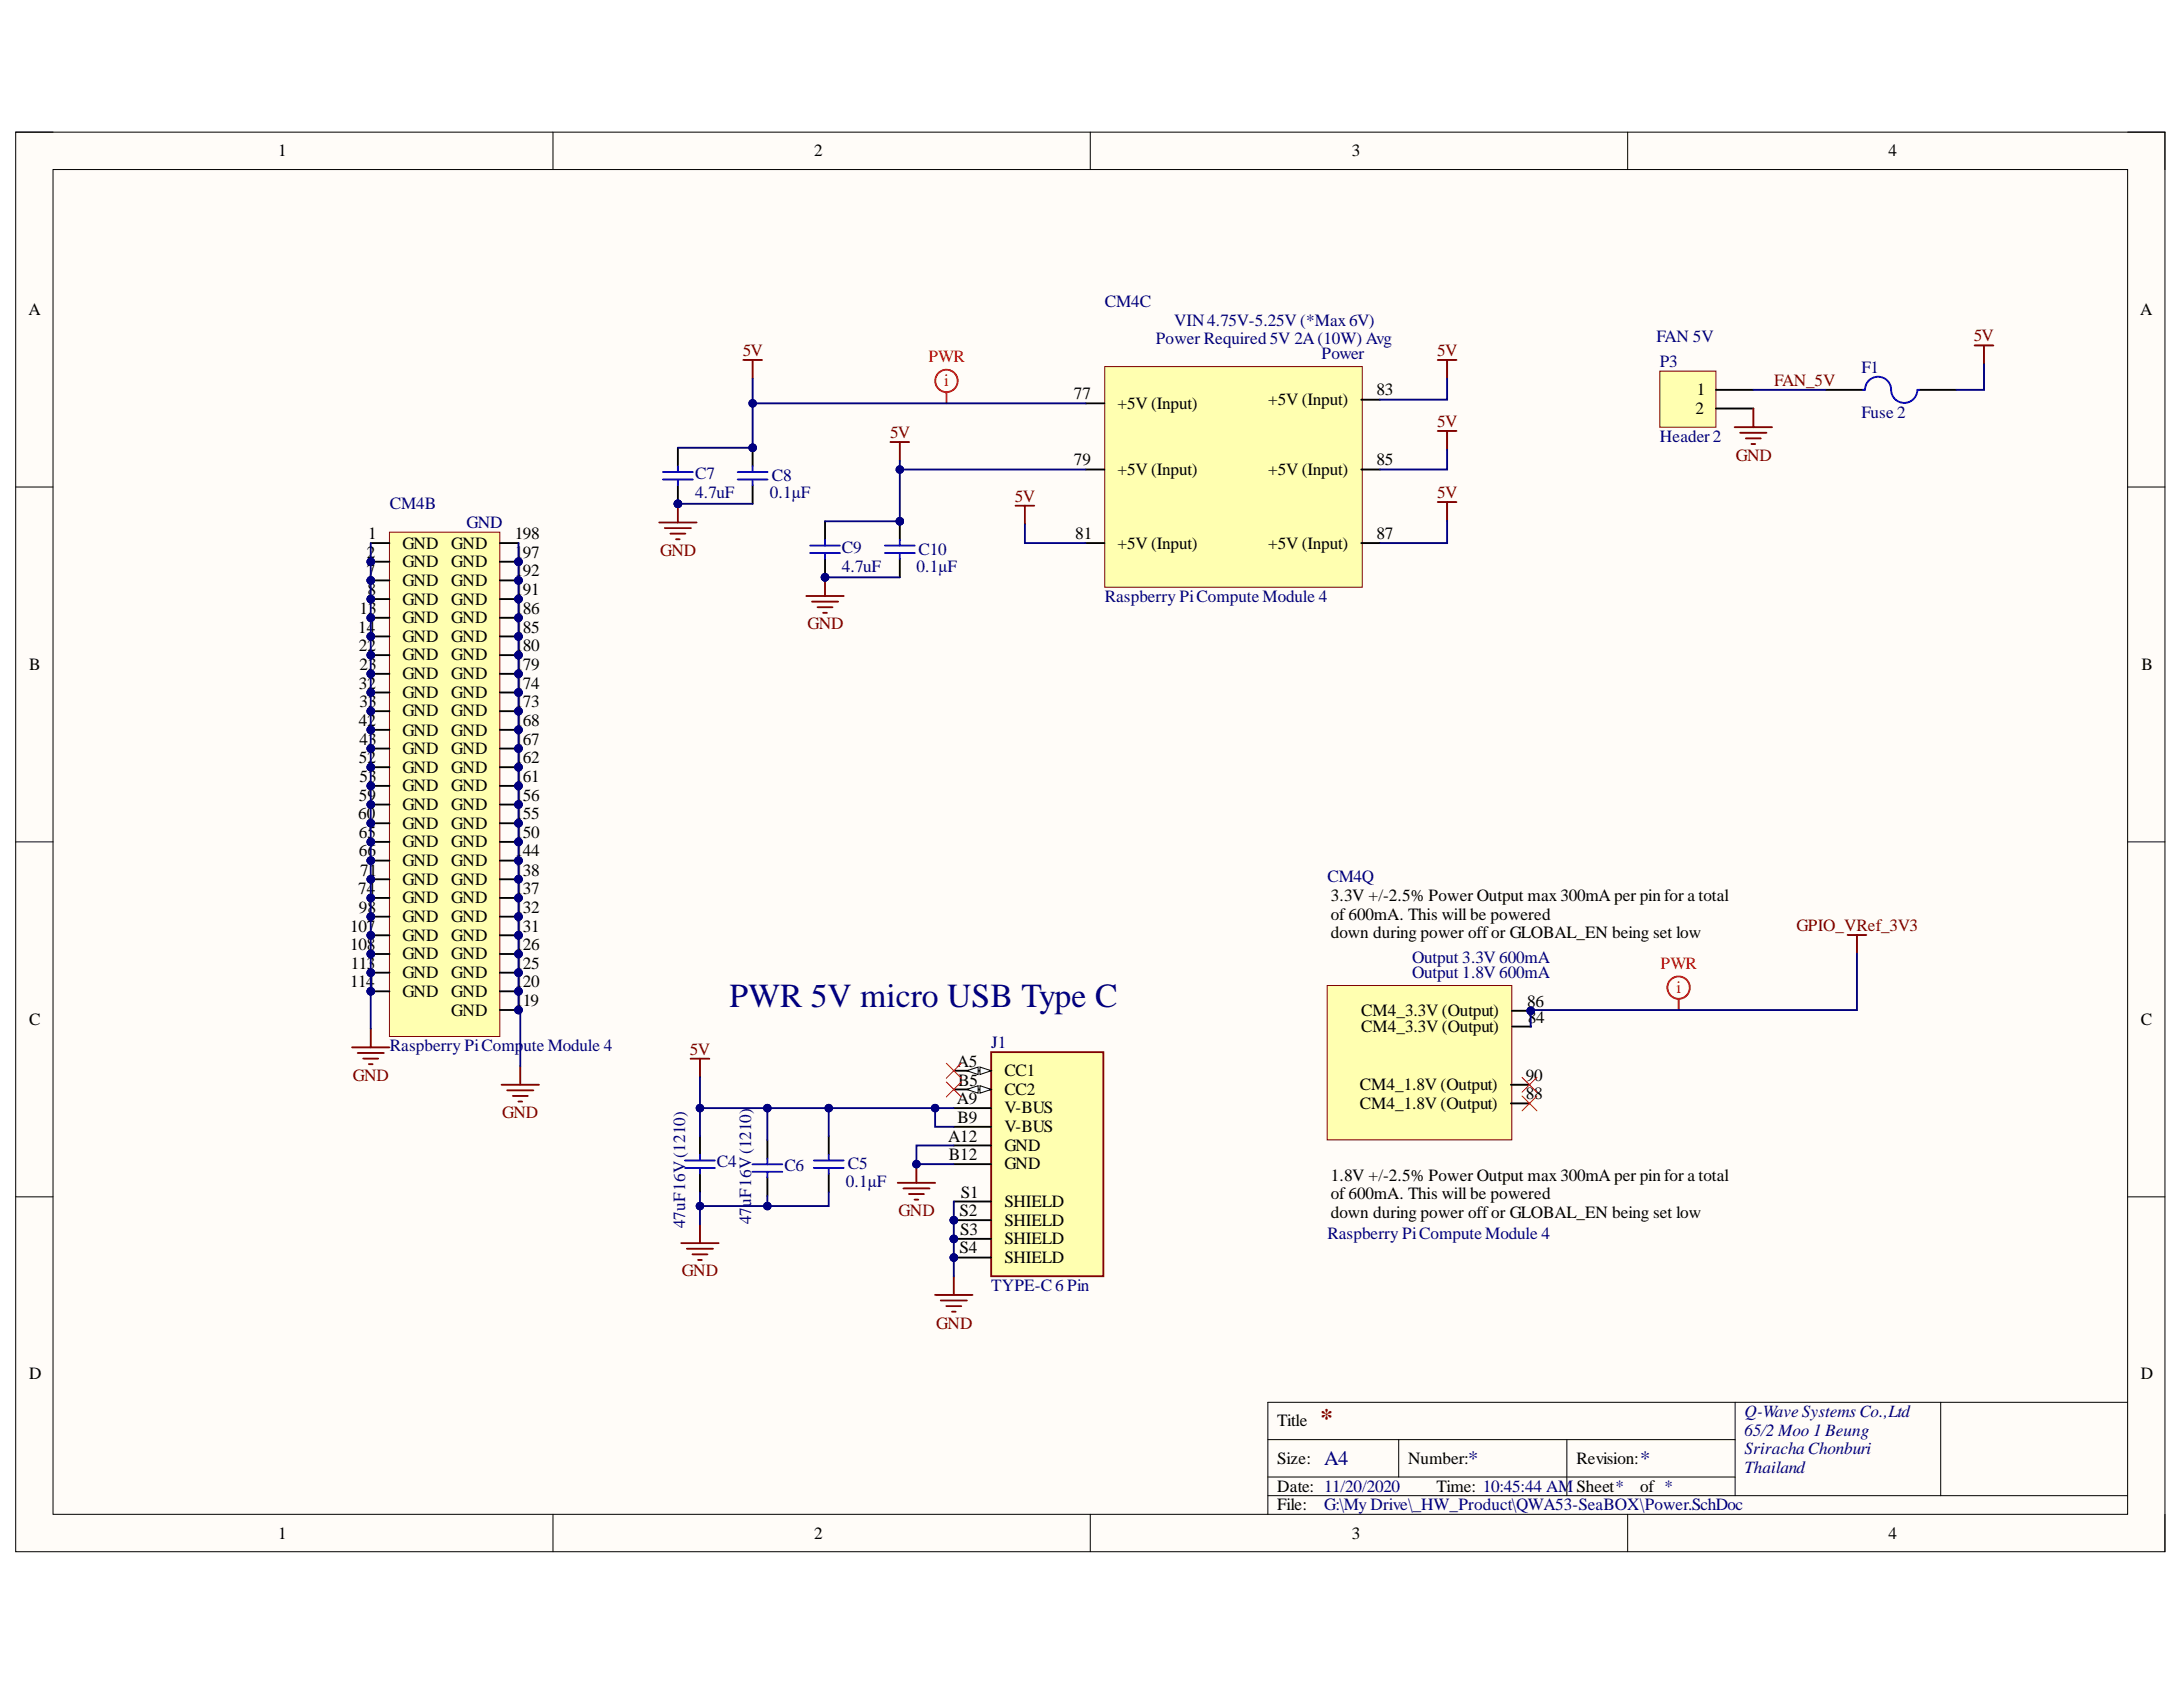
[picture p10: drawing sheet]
<svg xmlns="http://www.w3.org/2000/svg" width="279mm" height="216mm" viewBox="0 0 279 216" stroke-linecap="round" stroke-linejoin="round" font-family="sans-serif">
<defs><g id="words">
<text font-size="4.3" fill="#000080" x="93.4" y="128.9">PWR 5V micro USB Type C</text>
<text font-size="3.2" fill="#800000" x="169" y="182.5">*</text>
<g font-size="2.6" fill="#000080">
<text x="169.5" y="187.4">A4</text>
<text x="187.9" y="187.4">*</text>
<text x="209.9" y="187.4">*</text>
</g>
<g font-size="2.2">
<text x="35.6" y="20">1</text>
<text x="104.2" y="20">2</text>
<text x="173" y="20">3</text>
<text x="241.7" y="20">4</text>
<text x="3.6" y="40.3">A</text>
<text x="273.9" y="40.3">A</text>
<text x="137.4" y="51.1">77</text>
<text x="143" y="52.3">+5V (Input)</text>
<text x="162.3" y="51.9">+5V (Input)</text>
<text x="176.2" y="50.6">83</text>
<text x="217" y="53">2</text>
<text x="217.2" y="50.6">1</text>
<text x="137.4" y="59.6">79</text>
<text x="176.2" y="59.6">85</text>
<text x="143" y="60.8">+5V (Input)</text>
<text x="162.3" y="60.8">+5V (Input)</text>
<text x="46.9" y="71.4">2</text>
<text x="47.1" y="69">1</text>
<text x="51.5" y="70.2">GND</text>
<text x="57.8" y="70.2">GND</text>
<text x="65.9" y="71.4">197</text>
<text x="65.9" y="69">198</text>
<text x="137.6" y="69">81</text>
<text x="143" y="70.2">+5V (Input)</text>
<text x="162.3" y="70.2">+5V (Input)</text>
<text x="176.2" y="69">87</text>
<text x="46.9" y="73.8">7</text>
<text x="47" y="76.1">8</text>
<text x="51.5" y="72.6">GND</text>
<text x="51.5" y="75">GND</text>
<text x="51.5" y="77.4">GND</text>
<text x="57.8" y="77.4">GND</text>
<text x="57.8" y="75">GND</text>
<text x="57.8" y="72.6">GND</text>
<text x="65.9" y="76.1">191</text>
<text x="65.9" y="73.8">192</text>
<text x="45.8" y="81">14</text>
<text x="45.9" y="83.3">22</text>
<text x="46" y="78.6">13</text>
<text x="51.5" y="79.8">GND</text>
<text x="51.5" y="82.1">GND</text>
<text x="57.8" y="82.1">GND</text>
<text x="57.8" y="79.8">GND</text>
<text x="65.9" y="83.3">180</text>
<text x="65.9" y="81">185</text>
<text x="65.9" y="78.6">186</text>
<text x="3.7" y="85.8">B</text>
<text x="45.9" y="88.1">32</text>
<text x="46" y="85.8">23</text>
<text x="51.5" y="84.5">GND</text>
<text x="51.5" y="87">GND</text>
<text x="51.5" y="89.3">GND</text>
<text x="57.8" y="89.3">GND</text>
<text x="57.8" y="87">GND</text>
<text x="57.8" y="84.5">GND</text>
<text x="65.9" y="88.1">174</text>
<text x="65.9" y="85.8">179</text>
<text x="274.1" y="85.8">B</text>
<text x="45.9" y="92.9">42</text>
<text x="46" y="90.5">33</text>
<text x="46" y="95.3">43</text>
<text x="51.5" y="91.7">GND</text>
<text x="51.5" y="94.1">GND</text>
<text x="57.8" y="94.1">GND</text>
<text x="57.8" y="91.7">GND</text>
<text x="65.9" y="95.3">167</text>
<text x="65.9" y="92.9">168</text>
<text x="65.9" y="90.5">173</text>
<text x="45.9" y="97.7">52</text>
<text x="46" y="100.1">53</text>
<text x="51.5" y="96.5">GND</text>
<text x="51.5" y="98.9">GND</text>
<text x="51.5" y="101.2">GND</text>
<text x="57.8" y="101.2">GND</text>
<text x="57.8" y="98.9">GND</text>
<text x="57.8" y="96.5">GND</text>
<text x="65.9" y="100.1">161</text>
<text x="65.9" y="97.7">162</text>
<text x="45.8" y="104.9">60</text>
<text x="45.9" y="102.5">59</text>
<text x="45.9" y="107.2">65</text>
<text x="51.5" y="103.7">GND</text>
<text x="51.5" y="106.1">GND</text>
<text x="57.8" y="106.1">GND</text>
<text x="57.8" y="103.7">GND</text>
<text x="65.9" y="107.2">150</text>
<text x="65.9" y="104.9">155</text>
<text x="65.9" y="102.5">156</text>
<text x="45.9" y="109.6">66</text>
<text x="46.1" y="112.1">71</text>
<text x="51.5" y="108.4">GND</text>
<text x="51.5" y="110.9">GND</text>
<text x="51.5" y="113.2">GND</text>
<text x="57.8" y="113.2">GND</text>
<text x="57.8" y="110.9">GND</text>
<text x="57.8" y="108.4">GND</text>
<text x="65.9" y="112.1">138</text>
<text x="65.9" y="109.6">144</text>
<text x="44.8" y="119.2">107</text>
<text x="45.8" y="114.4">74</text>
<text x="45.9" y="116.8">98</text>
<text x="51.5" y="115.6">GND</text>
<text x="51.5" y="118">GND</text>
<text x="57.8" y="118">GND</text>
<text x="57.8" y="115.6">GND</text>
<text x="65.9" y="119.2">131</text>
<text x="65.9" y="116.8">132</text>
<text x="65.9" y="114.4">137</text>
<text x="170.3" y="115.3">3.3V +/-2.5% Power Output max 300mA per pin for a total</text>
<text x="170.3" y="117.7">of600mA. This will be powered</text>
<text x="44.8" y="121.6">108</text>
<text x="44.9" y="124">113</text>
<text x="51.5" y="120.4">GND</text>
<text x="51.5" y="122.8">GND</text>
<text x="51.5" y="125.2">GND</text>
<text x="57.8" y="125.2">GND</text>
<text x="57.8" y="122.8">GND</text>
<text x="57.8" y="120.4">GND</text>
<text x="65.9" y="124">125</text>
<text x="65.9" y="121.6">126</text>
<text x="170.3" y="120.1">down during power offor GLOBAL_EN being set low</text>
<text x="3.7" y="131.2">C</text>
<text x="44.8" y="126.3">114</text>
<text x="51.5" y="127.6">GND</text>
<text x="57.8" y="130">GND</text>
<text x="57.8" y="127.6">GND</text>
<text x="65.9" y="128.8">1</text>
<text x="65.9" y="126.3">120</text>
<text x="66.9" y="128.8">19</text>
<text x="174.2" y="130.1">CM4_3.3V (Output)</text>
<text x="195.4" y="128.9">86</text>
<text x="195.5" y="130.9">84</text>
<text x="274" y="131.2">C</text>
<text x="122.5" y="136.6">A5</text>
<text x="128.5" y="137.7">CC1</text>
<text x="174.2" y="132.1">CM4_3.3V (Output)</text>
<text x="122.5" y="141.3">A9</text>
<text x="122.5" y="143.7">B9</text>
<text x="122.6" y="138.9">B5</text>
<text x="128.5" y="140.1">CC2</text>
<text x="128.5" y="142.5">V-BUS</text>
<text x="174" y="141.9">CM4_1.8V (Output)</text>
<text x="174" y="139.5">CM4_1.8V (Output)</text>
<text x="195.3" y="140.7">88</text>
<text x="195.3" y="138.3">90</text>
<text x="121.4" y="146.1">A12</text>
<text x="121.4" y="148.5">B12</text>
<text x="128.5" y="144.9">V-BUS</text>
<text x="128.5" y="147.3">GND</text>
<text x="128.5" y="149.7">GND</text>
<text x="122.8" y="155.7">S2</text>
<text x="123" y="153.3">S1</text>
<text x="128.5" y="154.5">SHIELD</text>
<text x="170.3" y="151.1">1.8V +/-2.5% Power Output max 300mA per pin for a total</text>
<text x="170.3" y="153.5">of600mA. This will be powered</text>
<text x="170.3" y="155.8">down during power offor GLOBAL_EN being set low</text>
<text x="122.8" y="160.4">S4</text>
<text x="122.9" y="158">S3</text>
<text x="128.5" y="156.8">SHIELD</text>
<text x="128.5" y="159.2">SHIELD</text>
<text x="128.5" y="161.7">SHIELD</text>
<text x="3.7" y="176.5">D</text>
<text x="274" y="176.5">D</text>
<text x="163.5" y="182.5">Title</text>
<text x="163.5" y="187.4">Size:</text>
<text x="163.5" y="190.9">Date: 11/20/2020</text>
<text x="180.2" y="187.4">Number:</text>
<text x="183.9" y="190.9">Time: 10:45:44 AM Sheet*</text>
<text x="201.8" y="187.4">Revision:</text>
<text x="209.9" y="190.9">of *</text>
<text x="35.6" y="196.9">1</text>
<text x="104.2" y="196.9">2</text>
<text x="163.5" y="193.3">File:</text>
<text x="173" y="196.9">3</text>
<text x="241.7" y="196.9">4</text>
</g>
<g font-size="2.2" fill="#000080">
<text x="141.4" y="39.3">CM4C</text>
<text x="150.3" y="41.7">VIN4.75V-5.25V (*Max6V)</text>
<text x="147.9" y="44">Power Required 5V 2A(10W) Avg</text>
<text x="169.1" y="46">Power</text>
<text x="212" y="43.8">FAN 5V</text>
<text x="212.4" y="47">P3</text>
<text x="238.2" y="47.7">F1</text>
<text x="238.2" y="53.5">Fuse 2</text>
<text x="212.4" y="56.5">Header2</text>
<text x="49.9" y="65.1">CM4B</text>
<text x="89" y="61.3">C7</text>
<text x="89" y="63.7">4.7uF</text>
<text x="98.5" y="63.7">0.1µF</text>
<text x="98.8" y="61.6">C8</text>
<text x="59.7" y="67.6">GND</text>
<text x="107.7" y="70.7">C9</text>
<text x="117.6" y="71">C10</text>
<text x="107.7" y="73.2">4.7uF</text>
<text x="117.3" y="73.2">0.1µF</text>
<text x="141.4" y="77.1">Raspberry PiCompute Module 4</text>
<text x="169.9" y="112.9">CM4Q</text>
<text x="180.7" y="123.3">Output 3.3V 600mA</text>
<text x="180.7" y="125.2">Output 1.8V 600mA</text>
<text x="49.9" y="134.5">Raspberry PiCompute Module 4</text>
<text x="126.9" y="134.1">J1</text>
<text x="87.7" y="148.1" transform="rotate(-90 87.7 148.1)">(1210)</text>
<text x="91.8" y="149.4">C4</text>
<text x="100.4" y="149.9">C6</text>
<text x="108.5" y="149.7">C5</text>
<text x="108.3" y="151.9">0.1µF</text>
<text x="87.7" y="157.2" transform="rotate(-90 87.7 157.2)">47uF16V</text>
<text x="96.2" y="156.7" transform="rotate(-90 96.2 156.7)">47uF16V(1210)</text>
<text x="169.9" y="158.6">Raspberry PiCompute Module 4</text>
<text x="126.9" y="165.2">TYPE-C 6 Pin</text>
<text x="223.3" y="181.4">Q-Wave Systems Co.,Ltd</text>
<text x="223.3" y="183.7">65/2 Moo 1 Beung</text>
<text x="223.3" y="186.1">Sriracha Chonburi</text>
<text x="223.3" y="188.5">Thailand</text>
<text x="169.5" y="193.3">G:\My Drive\_HW_Product\QWA53-SeaBOX\Power.SchDoc</text>
</g>
<g font-size="2.2" fill="#800000">
<text x="95.1" y="45.5">5V</text>
<text x="183.9" y="45.5">5V</text>
<text x="252.6" y="43.7">5V</text>
<text x="227.1" y="49.3">FAN_5V</text>
<text x="113.9" y="56.1">5V</text>
<text x="183.9" y="54.7">5V</text>
<text x="222.2" y="59">GND</text>
<text x="129.9" y="64.2">5V</text>
<text x="183.9" y="63.7">5V</text>
<text x="84.5" y="71.1">GND</text>
<text x="103.3" y="80.5">GND</text>
<text x="230" y="119.2">GPIO_VRef_3V3</text>
<text x="88.3" y="135">5V</text>
<text x="45.2" y="138.3">GND</text>
<text x="64.3" y="143.1">GND</text>
<text x="115" y="155.7">GND</text>
<text x="87.3" y="163.4">GND</text>
<text x="119.8" y="170">GND</text>
</g>
<g font-size="2.2" fill="#f00">
<text x="118.8" y="46.3">PWR</text>
<text x="120.9" y="49.4">i</text>
<text x="212.5" y="124">PWR</text>
<text x="214.6" y="127.1">i</text>
</g>
</g></defs>
<path d="M2 16.9h275.1v181.7h-275.1z" fill-rule="evenodd" fill="#fffcf8"/>
<path d="M2 16.9h275.1v181.7h-275.1z" fill="none" stroke="#000" stroke-width=".13"/>
<path d="M6.8 21.7h265.5v172.1h-265.5z" fill-rule="evenodd" fill="#fffcf8"/>
<g fill="none" stroke="#000" stroke-width=".13">
<path d="M2 16.9h4.8M70.8 16.9v4.8M139.5 16.9v4.8M208.3 16.9v4.8M272.3 16.9h4.8v4.8M6.8 21.7h265.5v172.1h-265.5zM2 62.3h4.8M272.3 62.3h4.8M2 107.7h4.8M272.3 107.7h4.8M2 153.2h4.8M272.3 153.2h4.8"/>
<path d="M222.1 179.5v11.9M248.4 179.5v11.9M272.3 179.5h-110v14.3M70.8 193.8v4.8M139.5 193.8v4.8M162.3 184.2h59.8M162.3 191.4h110M162.3 189h59.8M179 184.2v4.8M200.5 184.2v7.2M208.3 193.8v4.8M277.1 193.8v4.8"/>
</g>
<circle cx="47.5" cy="71.9" r=".48" fill="#000080"/>
<circle cx="47.5" cy="71.9" r=".48" fill="none" stroke="#000080" stroke-width=".13"/>
<circle cx="47.5" cy="74.3" r=".48" fill="#000080"/>
<circle cx="47.5" cy="74.3" r=".48" fill="none" stroke="#000080" stroke-width=".13"/>
<circle cx="47.5" cy="76.7" r=".48" fill="#000080"/>
<circle cx="47.5" cy="76.7" r=".48" fill="none" stroke="#000080" stroke-width=".13"/>
<circle cx="47.5" cy="79.1" r=".48" fill="#000080"/>
<circle cx="47.5" cy="79.1" r=".48" fill="none" stroke="#000080" stroke-width=".13"/>
<circle cx="47.5" cy="81.5" r=".48" fill="#000080"/>
<circle cx="47.5" cy="81.5" r=".48" fill="none" stroke="#000080" stroke-width=".13"/>
<circle cx="47.5" cy="83.8" r=".48" fill="#000080"/>
<circle cx="47.5" cy="83.8" r=".48" fill="none" stroke="#000080" stroke-width=".13"/>
<circle cx="47.5" cy="86.2" r=".48" fill="#000080"/>
<circle cx="47.5" cy="86.2" r=".48" fill="none" stroke="#000080" stroke-width=".13"/>
<circle cx="47.5" cy="88.6" r=".48" fill="#000080"/>
<circle cx="47.5" cy="88.6" r=".48" fill="none" stroke="#000080" stroke-width=".13"/>
<circle cx="47.5" cy="91" r=".48" fill="#000080"/>
<circle cx="47.5" cy="91" r=".48" fill="none" stroke="#000080" stroke-width=".13"/>
<circle cx="47.5" cy="93.4" r=".48" fill="#000080"/>
<circle cx="47.5" cy="93.4" r=".48" fill="none" stroke="#000080" stroke-width=".13"/>
<circle cx="47.5" cy="95.8" r=".48" fill="#000080"/>
<circle cx="47.5" cy="95.8" r=".48" fill="none" stroke="#000080" stroke-width=".13"/>
<circle cx="47.5" cy="98.2" r=".48" fill="#000080"/>
<circle cx="47.5" cy="98.2" r=".48" fill="none" stroke="#000080" stroke-width=".13"/>
<circle cx="47.5" cy="100.6" r=".48" fill="#000080"/>
<circle cx="47.5" cy="100.6" r=".48" fill="none" stroke="#000080" stroke-width=".13"/>
<circle cx="47.5" cy="103" r=".48" fill="#000080"/>
<circle cx="47.5" cy="103" r=".48" fill="none" stroke="#000080" stroke-width=".13"/>
<circle cx="47.5" cy="105.4" r=".48" fill="#000080"/>
<circle cx="47.5" cy="105.4" r=".48" fill="none" stroke="#000080" stroke-width=".13"/>
<circle cx="47.5" cy="107.7" r=".48" fill="#000080"/>
<circle cx="47.5" cy="107.7" r=".48" fill="none" stroke="#000080" stroke-width=".13"/>
<circle cx="47.5" cy="110.1" r=".48" fill="#000080"/>
<circle cx="47.5" cy="110.1" r=".48" fill="none" stroke="#000080" stroke-width=".13"/>
<circle cx="47.5" cy="112.5" r=".48" fill="#000080"/>
<circle cx="47.5" cy="112.5" r=".48" fill="none" stroke="#000080" stroke-width=".13"/>
<circle cx="47.5" cy="114.9" r=".48" fill="#000080"/>
<circle cx="47.5" cy="114.9" r=".48" fill="none" stroke="#000080" stroke-width=".13"/>
<circle cx="47.5" cy="117.3" r=".48" fill="#000080"/>
<circle cx="47.5" cy="117.3" r=".48" fill="none" stroke="#000080" stroke-width=".13"/>
<circle cx="47.5" cy="119.7" r=".48" fill="#000080"/>
<circle cx="47.5" cy="119.7" r=".48" fill="none" stroke="#000080" stroke-width=".13"/>
<circle cx="47.5" cy="122.1" r=".48" fill="#000080"/>
<circle cx="47.5" cy="122.1" r=".48" fill="none" stroke="#000080" stroke-width=".13"/>
<circle cx="47.5" cy="124.5" r=".48" fill="#000080"/>
<circle cx="47.5" cy="124.5" r=".48" fill="none" stroke="#000080" stroke-width=".13"/>
<circle cx="47.5" cy="126.9" r=".48" fill="#000080"/>
<circle cx="47.5" cy="126.9" r=".48" fill="none" stroke="#000080" stroke-width=".13"/>
<circle cx="66.4" cy="129.3" r=".48" fill="#000080"/>
<circle cx="66.4" cy="129.3" r=".48" fill="none" stroke="#000080" stroke-width=".13"/>
<circle cx="66.4" cy="126.9" r=".48" fill="#000080"/>
<circle cx="66.4" cy="126.9" r=".48" fill="none" stroke="#000080" stroke-width=".13"/>
<circle cx="66.4" cy="124.5" r=".48" fill="#000080"/>
<circle cx="66.4" cy="124.5" r=".48" fill="none" stroke="#000080" stroke-width=".13"/>
<circle cx="66.4" cy="122.1" r=".48" fill="#000080"/>
<circle cx="66.4" cy="122.1" r=".48" fill="none" stroke="#000080" stroke-width=".13"/>
<circle cx="66.4" cy="119.7" r=".48" fill="#000080"/>
<circle cx="66.4" cy="119.7" r=".48" fill="none" stroke="#000080" stroke-width=".13"/>
<circle cx="66.4" cy="117.3" r=".48" fill="#000080"/>
<circle cx="66.4" cy="117.3" r=".48" fill="none" stroke="#000080" stroke-width=".13"/>
<circle cx="66.4" cy="114.9" r=".48" fill="#000080"/>
<circle cx="66.4" cy="114.9" r=".48" fill="none" stroke="#000080" stroke-width=".13"/>
<circle cx="66.4" cy="112.5" r=".48" fill="#000080"/>
<circle cx="66.4" cy="112.5" r=".48" fill="none" stroke="#000080" stroke-width=".13"/>
<circle cx="66.4" cy="110.1" r=".48" fill="#000080"/>
<circle cx="66.4" cy="110.1" r=".48" fill="none" stroke="#000080" stroke-width=".13"/>
<circle cx="66.4" cy="107.7" r=".48" fill="#000080"/>
<circle cx="66.4" cy="107.7" r=".48" fill="none" stroke="#000080" stroke-width=".13"/>
<circle cx="66.4" cy="105.4" r=".48" fill="#000080"/>
<circle cx="66.4" cy="105.4" r=".48" fill="none" stroke="#000080" stroke-width=".13"/>
<circle cx="66.4" cy="103" r=".48" fill="#000080"/>
<circle cx="66.4" cy="103" r=".48" fill="none" stroke="#000080" stroke-width=".13"/>
<circle cx="66.4" cy="100.6" r=".48" fill="#000080"/>
<circle cx="66.4" cy="100.6" r=".48" fill="none" stroke="#000080" stroke-width=".13"/>
<circle cx="66.4" cy="98.2" r=".48" fill="#000080"/>
<circle cx="66.4" cy="98.2" r=".48" fill="none" stroke="#000080" stroke-width=".13"/>
<circle cx="66.4" cy="95.8" r=".48" fill="#000080"/>
<circle cx="66.4" cy="95.8" r=".48" fill="none" stroke="#000080" stroke-width=".13"/>
<circle cx="66.4" cy="93.4" r=".48" fill="#000080"/>
<circle cx="66.4" cy="93.4" r=".48" fill="none" stroke="#000080" stroke-width=".13"/>
<circle cx="66.4" cy="91" r=".48" fill="#000080"/>
<circle cx="66.4" cy="91" r=".48" fill="none" stroke="#000080" stroke-width=".13"/>
<circle cx="66.4" cy="88.6" r=".48" fill="#000080"/>
<circle cx="66.4" cy="88.6" r=".48" fill="none" stroke="#000080" stroke-width=".13"/>
<circle cx="66.4" cy="86.2" r=".48" fill="#000080"/>
<circle cx="66.4" cy="86.2" r=".48" fill="none" stroke="#000080" stroke-width=".13"/>
<circle cx="66.4" cy="83.8" r=".48" fill="#000080"/>
<circle cx="66.4" cy="83.8" r=".48" fill="none" stroke="#000080" stroke-width=".13"/>
<circle cx="66.4" cy="81.5" r=".48" fill="#000080"/>
<circle cx="66.4" cy="81.5" r=".48" fill="none" stroke="#000080" stroke-width=".13"/>
<circle cx="66.4" cy="79.1" r=".48" fill="#000080"/>
<circle cx="66.4" cy="79.1" r=".48" fill="none" stroke="#000080" stroke-width=".13"/>
<circle cx="66.4" cy="76.7" r=".48" fill="#000080"/>
<circle cx="66.4" cy="76.7" r=".48" fill="none" stroke="#000080" stroke-width=".13"/>
<circle cx="66.4" cy="74.3" r=".48" fill="#000080"/>
<circle cx="66.4" cy="74.3" r=".48" fill="none" stroke="#000080" stroke-width=".13"/>
<circle cx="66.4" cy="71.9" r=".48" fill="#000080"/>
<circle cx="66.4" cy="71.9" r=".48" fill="none" stroke="#000080" stroke-width=".13"/>
<path d="M49.8 68.1h14.2v64.5h-14.2z" fill-rule="evenodd" fill="#ffffb0"/>
<path d="M49.8 68.1h14.2v64.5h-14.2z" fill="none" stroke="#800000" stroke-width=".13"/>
<path d="M47.5 69.5h2.3M47.5 71.9h2.3" fill="none" stroke="#000" stroke-width=".24"/>
<circle cx="47.5" cy="71.9" r=".48" fill="#000080"/>
<circle cx="47.5" cy="71.9" r=".48" fill="none" stroke="#000080" stroke-width=".13"/>
<path d="M47.5 74.3h2.3" fill="none" stroke="#000" stroke-width=".24"/>
<circle cx="47.5" cy="74.3" r=".48" fill="#000080"/>
<circle cx="47.5" cy="74.3" r=".48" fill="none" stroke="#000080" stroke-width=".13"/>
<path d="M47.5 76.7h2.3" fill="none" stroke="#000" stroke-width=".24"/>
<circle cx="47.5" cy="76.7" r=".48" fill="#000080"/>
<circle cx="47.5" cy="76.7" r=".48" fill="none" stroke="#000080" stroke-width=".13"/>
<path d="M47.5 79.1h2.3" fill="none" stroke="#000" stroke-width=".24"/>
<circle cx="47.5" cy="79.1" r=".48" fill="#000080"/>
<circle cx="47.5" cy="79.1" r=".48" fill="none" stroke="#000080" stroke-width=".13"/>
<path d="M47.5 81.4h2.3" fill="none" stroke="#000" stroke-width=".24"/>
<circle cx="47.5" cy="81.5" r=".48" fill="#000080"/>
<circle cx="47.5" cy="81.5" r=".48" fill="none" stroke="#000080" stroke-width=".13"/>
<path d="M47.5 83.8h2.3" fill="none" stroke="#000" stroke-width=".24"/>
<circle cx="47.5" cy="83.8" r=".48" fill="#000080"/>
<circle cx="47.5" cy="83.8" r=".48" fill="none" stroke="#000080" stroke-width=".13"/>
<path d="M47.5 86.2h2.3" fill="none" stroke="#000" stroke-width=".24"/>
<circle cx="47.5" cy="86.2" r=".48" fill="#000080"/>
<circle cx="47.5" cy="86.2" r=".48" fill="none" stroke="#000080" stroke-width=".13"/>
<path d="M47.5 88.6h2.3" fill="none" stroke="#000" stroke-width=".24"/>
<circle cx="47.5" cy="88.6" r=".48" fill="#000080"/>
<circle cx="47.5" cy="88.6" r=".48" fill="none" stroke="#000080" stroke-width=".13"/>
<path d="M47.5 91h2.3" fill="none" stroke="#000" stroke-width=".24"/>
<circle cx="47.5" cy="91" r=".48" fill="#000080"/>
<circle cx="47.5" cy="91" r=".48" fill="none" stroke="#000080" stroke-width=".13"/>
<path d="M47.5 93.4h2.3" fill="none" stroke="#000" stroke-width=".24"/>
<circle cx="47.5" cy="93.4" r=".48" fill="#000080"/>
<circle cx="47.5" cy="93.4" r=".48" fill="none" stroke="#000080" stroke-width=".13"/>
<path d="M47.5 95.8h2.3" fill="none" stroke="#000" stroke-width=".24"/>
<circle cx="47.5" cy="95.8" r=".48" fill="#000080"/>
<circle cx="47.5" cy="95.8" r=".48" fill="none" stroke="#000080" stroke-width=".13"/>
<path d="M47.5 98.2h2.3" fill="none" stroke="#000" stroke-width=".24"/>
<circle cx="47.5" cy="98.2" r=".48" fill="#000080"/>
<circle cx="47.5" cy="98.2" r=".48" fill="none" stroke="#000080" stroke-width=".13"/>
<path d="M47.5 100.6h2.3" fill="none" stroke="#000" stroke-width=".24"/>
<circle cx="47.5" cy="100.6" r=".48" fill="#000080"/>
<circle cx="47.5" cy="100.6" r=".48" fill="none" stroke="#000080" stroke-width=".13"/>
<path d="M47.5 103h2.3" fill="none" stroke="#000" stroke-width=".24"/>
<circle cx="47.5" cy="103" r=".48" fill="#000080"/>
<circle cx="47.5" cy="103" r=".48" fill="none" stroke="#000080" stroke-width=".13"/>
<path d="M47.5 105.4h2.3" fill="none" stroke="#000" stroke-width=".24"/>
<circle cx="47.5" cy="105.4" r=".48" fill="#000080"/>
<circle cx="47.5" cy="105.4" r=".48" fill="none" stroke="#000080" stroke-width=".13"/>
<path d="M47.5 107.7h2.3" fill="none" stroke="#000" stroke-width=".24"/>
<circle cx="47.5" cy="107.7" r=".48" fill="#000080"/>
<circle cx="47.5" cy="107.7" r=".48" fill="none" stroke="#000080" stroke-width=".13"/>
<path d="M47.5 110.1h2.3" fill="none" stroke="#000" stroke-width=".24"/>
<circle cx="47.5" cy="110.1" r=".48" fill="#000080"/>
<circle cx="47.5" cy="110.1" r=".48" fill="none" stroke="#000080" stroke-width=".13"/>
<path d="M47.5 112.5h2.3" fill="none" stroke="#000" stroke-width=".24"/>
<circle cx="47.5" cy="112.5" r=".48" fill="#000080"/>
<circle cx="47.5" cy="112.5" r=".48" fill="none" stroke="#000080" stroke-width=".13"/>
<path d="M47.5 114.9h2.3" fill="none" stroke="#000" stroke-width=".24"/>
<circle cx="47.5" cy="114.9" r=".48" fill="#000080"/>
<circle cx="47.5" cy="114.9" r=".48" fill="none" stroke="#000080" stroke-width=".13"/>
<path d="M47.5 117.3h2.3" fill="none" stroke="#000" stroke-width=".24"/>
<circle cx="47.5" cy="117.3" r=".48" fill="#000080"/>
<circle cx="47.5" cy="117.3" r=".48" fill="none" stroke="#000080" stroke-width=".13"/>
<path d="M47.5 119.7h2.3" fill="none" stroke="#000" stroke-width=".24"/>
<circle cx="47.5" cy="119.7" r=".48" fill="#000080"/>
<circle cx="47.5" cy="119.7" r=".48" fill="none" stroke="#000080" stroke-width=".13"/>
<path d="M47.5 122.1h2.3" fill="none" stroke="#000" stroke-width=".24"/>
<circle cx="47.5" cy="122.1" r=".48" fill="#000080"/>
<circle cx="47.5" cy="122.1" r=".48" fill="none" stroke="#000080" stroke-width=".13"/>
<path d="M47.5 124.5h2.3" fill="none" stroke="#000" stroke-width=".24"/>
<circle cx="47.5" cy="124.5" r=".48" fill="#000080"/>
<circle cx="47.5" cy="124.5" r=".48" fill="none" stroke="#000080" stroke-width=".13"/>
<path d="M47.5 126.9h2.3" fill="none" stroke="#000" stroke-width=".24"/>
<circle cx="47.5" cy="126.9" r=".48" fill="#000080"/>
<circle cx="47.5" cy="126.9" r=".48" fill="none" stroke="#000080" stroke-width=".13"/>
<path d="M64 129.3h2.4" fill="none" stroke="#000" stroke-width=".24"/>
<circle cx="66.4" cy="129.3" r=".48" fill="#000080"/>
<circle cx="66.4" cy="129.3" r=".48" fill="none" stroke="#000080" stroke-width=".13"/>
<path d="M64 126.9h2.4" fill="none" stroke="#000" stroke-width=".24"/>
<circle cx="66.4" cy="126.9" r=".48" fill="#000080"/>
<circle cx="66.4" cy="126.9" r=".48" fill="none" stroke="#000080" stroke-width=".13"/>
<path d="M64 124.5h2.4" fill="none" stroke="#000" stroke-width=".24"/>
<circle cx="66.4" cy="124.5" r=".48" fill="#000080"/>
<circle cx="66.4" cy="124.5" r=".48" fill="none" stroke="#000080" stroke-width=".13"/>
<path d="M64 122.1h2.4" fill="none" stroke="#000" stroke-width=".24"/>
<circle cx="66.4" cy="122.1" r=".48" fill="#000080"/>
<circle cx="66.4" cy="122.1" r=".48" fill="none" stroke="#000080" stroke-width=".13"/>
<path d="M64 119.7h2.4" fill="none" stroke="#000" stroke-width=".24"/>
<circle cx="66.4" cy="119.7" r=".48" fill="#000080"/>
<circle cx="66.4" cy="119.7" r=".48" fill="none" stroke="#000080" stroke-width=".13"/>
<path d="M64 117.3h2.4" fill="none" stroke="#000" stroke-width=".24"/>
<circle cx="66.4" cy="117.3" r=".48" fill="#000080"/>
<circle cx="66.4" cy="117.3" r=".48" fill="none" stroke="#000080" stroke-width=".13"/>
<path d="M64 114.9h2.4" fill="none" stroke="#000" stroke-width=".24"/>
<circle cx="66.4" cy="114.9" r=".48" fill="#000080"/>
<circle cx="66.4" cy="114.9" r=".48" fill="none" stroke="#000080" stroke-width=".13"/>
<path d="M64 112.5h2.4" fill="none" stroke="#000" stroke-width=".24"/>
<circle cx="66.4" cy="112.5" r=".48" fill="#000080"/>
<circle cx="66.4" cy="112.5" r=".48" fill="none" stroke="#000080" stroke-width=".13"/>
<path d="M64 110.1h2.4" fill="none" stroke="#000" stroke-width=".24"/>
<circle cx="66.4" cy="110.1" r=".48" fill="#000080"/>
<circle cx="66.4" cy="110.1" r=".48" fill="none" stroke="#000080" stroke-width=".13"/>
<path d="M64 107.7h2.4" fill="none" stroke="#000" stroke-width=".24"/>
<circle cx="66.4" cy="107.7" r=".48" fill="#000080"/>
<circle cx="66.4" cy="107.7" r=".48" fill="none" stroke="#000080" stroke-width=".13"/>
<path d="M64 105.4h2.4" fill="none" stroke="#000" stroke-width=".24"/>
<circle cx="66.4" cy="105.4" r=".48" fill="#000080"/>
<circle cx="66.4" cy="105.4" r=".48" fill="none" stroke="#000080" stroke-width=".13"/>
<path d="M64 103h2.4" fill="none" stroke="#000" stroke-width=".24"/>
<circle cx="66.4" cy="103" r=".48" fill="#000080"/>
<circle cx="66.4" cy="103" r=".48" fill="none" stroke="#000080" stroke-width=".13"/>
<path d="M64 100.6h2.4" fill="none" stroke="#000" stroke-width=".24"/>
<circle cx="66.4" cy="100.6" r=".48" fill="#000080"/>
<circle cx="66.4" cy="100.6" r=".48" fill="none" stroke="#000080" stroke-width=".13"/>
<path d="M64 98.2h2.4" fill="none" stroke="#000" stroke-width=".24"/>
<circle cx="66.4" cy="98.2" r=".48" fill="#000080"/>
<circle cx="66.4" cy="98.2" r=".48" fill="none" stroke="#000080" stroke-width=".13"/>
<path d="M64 95.8h2.4" fill="none" stroke="#000" stroke-width=".24"/>
<circle cx="66.4" cy="95.8" r=".48" fill="#000080"/>
<circle cx="66.4" cy="95.8" r=".48" fill="none" stroke="#000080" stroke-width=".13"/>
<path d="M64 93.4h2.4" fill="none" stroke="#000" stroke-width=".24"/>
<circle cx="66.4" cy="93.4" r=".48" fill="#000080"/>
<circle cx="66.4" cy="93.4" r=".48" fill="none" stroke="#000080" stroke-width=".13"/>
<path d="M64 91h2.4" fill="none" stroke="#000" stroke-width=".24"/>
<circle cx="66.4" cy="91" r=".48" fill="#000080"/>
<circle cx="66.4" cy="91" r=".48" fill="none" stroke="#000080" stroke-width=".13"/>
<path d="M64 88.6h2.4" fill="none" stroke="#000" stroke-width=".24"/>
<circle cx="66.4" cy="88.6" r=".48" fill="#000080"/>
<circle cx="66.4" cy="88.6" r=".48" fill="none" stroke="#000080" stroke-width=".13"/>
<path d="M64 86.2h2.4" fill="none" stroke="#000" stroke-width=".24"/>
<circle cx="66.4" cy="86.2" r=".48" fill="#000080"/>
<circle cx="66.4" cy="86.2" r=".48" fill="none" stroke="#000080" stroke-width=".13"/>
<path d="M64 83.8h2.4" fill="none" stroke="#000" stroke-width=".24"/>
<circle cx="66.4" cy="83.8" r=".48" fill="#000080"/>
<circle cx="66.4" cy="83.8" r=".48" fill="none" stroke="#000080" stroke-width=".13"/>
<path d="M64 81.4h2.4" fill="none" stroke="#000" stroke-width=".24"/>
<circle cx="66.4" cy="81.5" r=".48" fill="#000080"/>
<circle cx="66.4" cy="81.5" r=".48" fill="none" stroke="#000080" stroke-width=".13"/>
<path d="M64 79.1h2.4" fill="none" stroke="#000" stroke-width=".24"/>
<circle cx="66.4" cy="79.1" r=".48" fill="#000080"/>
<circle cx="66.4" cy="79.1" r=".48" fill="none" stroke="#000080" stroke-width=".13"/>
<path d="M64 76.7h2.4" fill="none" stroke="#000" stroke-width=".24"/>
<circle cx="66.4" cy="76.7" r=".48" fill="#000080"/>
<circle cx="66.4" cy="76.7" r=".48" fill="none" stroke="#000080" stroke-width=".13"/>
<path d="M64 74.3h2.4" fill="none" stroke="#000" stroke-width=".24"/>
<circle cx="66.4" cy="74.3" r=".48" fill="#000080"/>
<circle cx="66.4" cy="74.3" r=".48" fill="none" stroke="#000080" stroke-width=".13"/>
<path d="M64 71.9h2.4" fill="none" stroke="#000" stroke-width=".24"/>
<circle cx="66.4" cy="71.9" r=".48" fill="#000080"/>
<circle cx="66.4" cy="71.9" r=".48" fill="none" stroke="#000080" stroke-width=".13"/>
<path d="M64 69.5h2.4" fill="none" stroke="#000" stroke-width=".24"/>
<path d="M141.4 46.9h33v28.3h-33z" fill-rule="evenodd" fill="#ffffb0"/>
<path d="M141.4 46.9h33v28.3h-33z" fill="none" stroke="#800000" stroke-width=".13"/>
<path d="M139 51.6h2.3M174.2 51.2h2.4M139 60.1h2.3M139 69.5h2.3M174.2 60.1h2.4M174.2 69.5h2.4" fill="none" stroke="#000" stroke-width=".24"/>
<circle cx="195.9" cy="129.4" r=".48" fill="#000080"/>
<circle cx="195.9" cy="129.4" r=".48" fill="none" stroke="#000080" stroke-width=".13"/>
<path d="M169.9 126.1h23.6v19.8h-23.6z" fill-rule="evenodd" fill="#ffffb0"/>
<path d="M169.9 126.1h23.6v19.8h-23.6z" fill="none" stroke="#800000" stroke-width=".13"/>
<path d="M193.4 138.8h2.4M193.5 129.4h2.4M193.6 131.4h2.4M193.4 141.2h2.4" fill="none" stroke="#000" stroke-width=".24"/>
<circle cx="195.9" cy="129.4" r=".48" fill="#000080"/>
<circle cx="195.9" cy="129.4" r=".48" fill="none" stroke="#000080" stroke-width=".13"/>
<g fill="none" stroke="#800000" stroke-width=".24">
<path d="M95.1 46.1h2.4M96.3 46.1v2.4M114 56.6h2.4M115.2 56.6v2.4M184 46.1h2.4M184 55.2h2.4M185.2 46.1v2.4M185.2 55.2v2.4M130 64.7h2.4M131.2 64.7v2.4M184 64.3h2.4M185.2 64.3v2.3"/>
<path d="M236.5 119.7h2.4M237.7 119.7v2.4M45.1 134h4.7M45.8 134.8h3.3M46.5 135.5h1.9M47.2 136.2h.5M47.5 131.7v2.3M64.2 138.8h4.8M64.9 139.5h3.4M66.6 136.4v2.4M65.6 140.3h1.9M66.4 141h.4"/>
</g>
<circle cx="115.2" cy="66.7" r=".48" fill="#000080"/>
<circle cx="115.2" cy="66.7" r=".48" fill="none" stroke="#000080" stroke-width=".13"/>
<path d="M115.2 66.7v2.4" fill="none" stroke="#000" stroke-width=".24"/>
<circle cx="115.2" cy="66.7" r=".48" fill="#000080"/>
<circle cx="115.2" cy="66.7" r=".48" fill="none" stroke="#000080" stroke-width=".13"/>
<path d="M115.2 71.5v2.4" fill="none" stroke="#000" stroke-width=".24"/>
<path d="M113.3 70.8h3.8M113.3 69.8h3.8M115.2 69.1v.7M115.2 70.8v.7" fill="none" stroke="#00f" stroke-width=".24"/>
<circle cx="105.6" cy="73.9" r=".48" fill="#000080"/>
<circle cx="105.6" cy="73.9" r=".48" fill="none" stroke="#000080" stroke-width=".13"/>
<path d="M105.6 66.7v2.4M105.6 71.5v2.4" fill="none" stroke="#000" stroke-width=".24"/>
<circle cx="105.6" cy="73.9" r=".48" fill="#000080"/>
<circle cx="105.6" cy="73.9" r=".48" fill="none" stroke="#000080" stroke-width=".13"/>
<path d="M103.7 70.8h3.8M103.7 69.8h3.8M105.6 69.1v.7M105.6 70.8v.7" fill="none" stroke="#00f" stroke-width=".24"/>
<path d="M103.2 76.3h4.8M103.9 77h3.4M104.6 77.7h2M105.4 78.4h.4M105.6 73.9v2.4" fill="none" stroke="#800000" stroke-width=".24"/>
<circle cx="105.6" cy="73.9" r=".48" fill="#000080"/>
<circle cx="105.6" cy="73.9" r=".48" fill="none" stroke="#000080" stroke-width=".13"/>
<circle cx="96.3" cy="57.3" r=".48" fill="#000080"/>
<circle cx="96.3" cy="57.3" r=".48" fill="none" stroke="#000080" stroke-width=".13"/>
<path d="M96.3 57.3v2.4" fill="none" stroke="#000" stroke-width=".24"/>
<circle cx="96.3" cy="57.3" r=".48" fill="#000080"/>
<circle cx="96.3" cy="57.3" r=".48" fill="none" stroke="#000080" stroke-width=".13"/>
<path d="M96.3 62.1v2.4" fill="none" stroke="#000" stroke-width=".24"/>
<path d="M96.3 59.7v.7M94.4 61.4h3.8M94.4 60.4h3.8M96.3 61.4v.7" fill="none" stroke="#00f" stroke-width=".24"/>
<circle cx="86.8" cy="64.5" r=".48" fill="#000080"/>
<circle cx="86.8" cy="64.5" r=".48" fill="none" stroke="#000080" stroke-width=".13"/>
<path d="M86.8 57.3v2.4M86.8 62.1v2.4" fill="none" stroke="#000" stroke-width=".24"/>
<circle cx="86.8" cy="64.5" r=".48" fill="#000080"/>
<circle cx="86.8" cy="64.5" r=".48" fill="none" stroke="#000080" stroke-width=".13"/>
<path d="M86.8 59.7v.7M84.8 61.4h3.9M84.8 60.4h3.9M86.8 61.4v.7" fill="none" stroke="#00f" stroke-width=".24"/>
<path d="M84.4 66.9h4.8M85.1 67.6h3.3M85.8 68.3h1.9M86.5 69h.5M86.8 64.5v2.4" fill="none" stroke="#800000" stroke-width=".24"/>
<circle cx="86.8" cy="64.5" r=".48" fill="#000080"/>
<circle cx="86.8" cy="64.5" r=".48" fill="none" stroke="#000080" stroke-width=".13"/>
<g fill="none" stroke="#f00" stroke-width=".24">
<path d="M121.1 50.2v1.4M214.8 127.8v1.5"/>
<circle cx="121.1" cy="48.8" r="1.43"/>
<circle cx="214.8" cy="126.4" r="1.43"/>
</g>
<circle cx="122.1" cy="156.2" r=".48" fill="#000080"/>
<circle cx="122.1" cy="156.2" r=".48" fill="none" stroke="#000080" stroke-width=".13"/>
<circle cx="122.1" cy="158.6" r=".48" fill="#000080"/>
<circle cx="122.1" cy="158.6" r=".48" fill="none" stroke="#000080" stroke-width=".13"/>
<circle cx="122.1" cy="160.9" r=".48" fill="#000080"/>
<circle cx="122.1" cy="160.9" r=".48" fill="none" stroke="#000080" stroke-width=".13"/>
<path d="M126.9 134.6h14.3v28.7h-14.3z" fill-rule="evenodd" fill="#ffffb0"/>
<path d="M126.9 134.6h14.3v28.7h-14.3z" fill="none" stroke="#800000" stroke-width=".24"/>
<path d="M122.1 137h4.8" fill="none" stroke="#000" stroke-width=".24"/>
<path d="M125.4 136.6l1.5 .4-1.5 .5z" fill="#f8fcff"/>
<path d="M125.4 136.6l1.5 .4-1.5 .5z" fill="none" stroke="#000" stroke-width=".13"/>
<path d="M123.8 137l1.4-.4v.9z" fill="#f8fcff"/>
<path d="M123.8 137l1.4-.4v.9z" fill="none" stroke="#000" stroke-width=".13"/>
<path d="M122.1 139.4h4.8" fill="none" stroke="#000" stroke-width=".24"/>
<path d="M125.4 138.9l1.5 .5-1.5 .5z" fill="#f8fcff"/>
<path d="M125.4 138.9l1.5 .5-1.5 .5z" fill="none" stroke="#000" stroke-width=".13"/>
<path d="M123.8 139.4l1.4-.5v1z" fill="#f8fcff"/>
<path d="M123.8 139.4l1.4-.5v1z" fill="none" stroke="#000" stroke-width=".13"/>
<path d="M122.1 141.8h4.8M122.1 144.2h4.8M122.1 146.6h4.8M122.1 149h4.8M122.1 153.8h4.8M122.1 156.2h4.8" fill="none" stroke="#000" stroke-width=".24"/>
<circle cx="122.1" cy="156.2" r=".48" fill="#000080"/>
<circle cx="122.1" cy="156.2" r=".48" fill="none" stroke="#000080" stroke-width=".13"/>
<path d="M122.1 158.5h4.8" fill="none" stroke="#000" stroke-width=".24"/>
<circle cx="122.1" cy="158.6" r=".48" fill="#000080"/>
<circle cx="122.1" cy="158.6" r=".48" fill="none" stroke="#000080" stroke-width=".13"/>
<path d="M122.1 160.9h4.8" fill="none" stroke="#000" stroke-width=".24"/>
<circle cx="122.1" cy="160.9" r=".48" fill="#000080"/>
<circle cx="122.1" cy="160.9" r=".48" fill="none" stroke="#000080" stroke-width=".13"/>
<path d="M114.9 151.4h4.8M115.6 152.1h3.4M116.3 152.8h1.9M117.1 153.5h.4M117.3 149v2.4M119.7 165.7h4.8M120.4 166.4h3.4M121.1 167.2h1.9M121.8 167.9h.5M122.1 163.3v2.4" fill="none" stroke="#800000" stroke-width=".24"/>
<circle cx="117.3" cy="149" r=".48" fill="#000080"/>
<circle cx="117.3" cy="149" r=".48" fill="none" stroke="#000080" stroke-width=".13"/>
<path d="M121.1 136.1l1.9 1.9M121.1 138.5l1.9 1.9M123 136.1l-1.9 1.9M123 138.5l-1.9 1.9M194.8 137.9l1.9 1.9M196.7 137.9l-1.9 1.9M194.8 140.3l1.9 1.9M196.7 140.3l-1.9 1.9" fill="none" stroke="#f00" stroke-width=".13"/>
<path d="M88.4 135.5h2.4M89.6 135.5v2.4M87.2 159.1h4.8M87.9 159.8h3.4M89.6 156.7v2.4M88.6 160.5h1.9M89.3 161.2h.5" fill="none" stroke="#800000" stroke-width=".24"/>
<path d="M89.6 145.4v2.4M89.6 150.2v2.4M98.2 145.9v2.4M98.2 150.7v2.4M106.1 145.4v2.4M106.1 150.2v2.4" fill="none" stroke="#000" stroke-width=".24"/>
<path d="M87.7 149.5h3.8M87.7 148.5h3.8M89.6 147.8v.7M89.6 149.5v.7M96.3 150h3.8M96.3 149h3.8M98.2 148.3v.7M98.2 150v.7M104.2 149.5h3.8M104.2 148.5h3.8M106.1 147.8v.7M106.1 149.5v.7" fill="none" stroke="#00f" stroke-width=".24"/>
<path d="M212.4 47.5h7.2v7.2h-7.2z" fill-rule="evenodd" fill="#ffffb0"/>
<path d="M212.4 47.5h7.2v7.2h-7.2z" fill="none" stroke="#800000" stroke-width=".13"/>
<path d="M219.6 49.9h4.8M219.6 52.3h4.8M233.7 49.9h4.8M245.6 49.9h4.8" fill="none" stroke="#000" stroke-width=".24"/>
<path d="M222 54.7h4.8M222.7 55.4h3.4M223.5 56.1h1.9M224.2 56.8h.4M224.4 52.3v2.4M252.7 44.2h2.4M253.9 44.2v2.4" fill="none" stroke="#800000" stroke-width=".24"/>
<path d="M238.5 49.9h.2M238.7 49.8a1.67 1.67 0 0 1 1.7-1.6 1.67 1.67 0 0 1 1.6 1.7 1.68 1.68 0 0 0 1.7 1.7 1.68 1.68 0 0 0 1.7-1.7M245.4 49.9h.2" fill="none" stroke="#00f" stroke-width=".24"/>
<path d="M253.9 46.6v3.3h-3.5M66.4 69.5v59.8h.2v7.1" fill="none" stroke="#000080" stroke-width=".24"/>
<circle cx="66.4" cy="71.9" r=".48" fill="#000080"/>
<circle cx="66.4" cy="71.9" r=".48" fill="none" stroke="#000080" stroke-width=".13"/>
<circle cx="66.4" cy="74.3" r=".48" fill="#000080"/>
<circle cx="66.4" cy="74.3" r=".48" fill="none" stroke="#000080" stroke-width=".13"/>
<circle cx="66.4" cy="76.7" r=".48" fill="#000080"/>
<circle cx="66.4" cy="76.7" r=".48" fill="none" stroke="#000080" stroke-width=".13"/>
<circle cx="66.4" cy="79.1" r=".48" fill="#000080"/>
<circle cx="66.4" cy="79.1" r=".48" fill="none" stroke="#000080" stroke-width=".13"/>
<circle cx="66.4" cy="81.5" r=".48" fill="#000080"/>
<circle cx="66.4" cy="81.5" r=".48" fill="none" stroke="#000080" stroke-width=".13"/>
<circle cx="66.4" cy="83.8" r=".48" fill="#000080"/>
<circle cx="66.4" cy="83.8" r=".48" fill="none" stroke="#000080" stroke-width=".13"/>
<circle cx="66.4" cy="86.2" r=".48" fill="#000080"/>
<circle cx="66.4" cy="86.2" r=".48" fill="none" stroke="#000080" stroke-width=".13"/>
<circle cx="66.4" cy="88.6" r=".48" fill="#000080"/>
<circle cx="66.4" cy="88.6" r=".48" fill="none" stroke="#000080" stroke-width=".13"/>
<circle cx="66.4" cy="91" r=".48" fill="#000080"/>
<circle cx="66.4" cy="91" r=".48" fill="none" stroke="#000080" stroke-width=".13"/>
<circle cx="66.4" cy="93.4" r=".48" fill="#000080"/>
<circle cx="66.4" cy="93.4" r=".48" fill="none" stroke="#000080" stroke-width=".13"/>
<circle cx="66.4" cy="95.8" r=".48" fill="#000080"/>
<circle cx="66.4" cy="95.8" r=".48" fill="none" stroke="#000080" stroke-width=".13"/>
<circle cx="66.4" cy="98.2" r=".48" fill="#000080"/>
<circle cx="66.4" cy="98.2" r=".48" fill="none" stroke="#000080" stroke-width=".13"/>
<circle cx="66.4" cy="100.6" r=".48" fill="#000080"/>
<circle cx="66.4" cy="100.6" r=".48" fill="none" stroke="#000080" stroke-width=".13"/>
<circle cx="66.4" cy="103" r=".48" fill="#000080"/>
<circle cx="66.4" cy="103" r=".48" fill="none" stroke="#000080" stroke-width=".13"/>
<circle cx="66.4" cy="105.4" r=".48" fill="#000080"/>
<circle cx="66.4" cy="105.4" r=".48" fill="none" stroke="#000080" stroke-width=".13"/>
<circle cx="66.4" cy="107.7" r=".48" fill="#000080"/>
<circle cx="66.4" cy="107.7" r=".48" fill="none" stroke="#000080" stroke-width=".13"/>
<circle cx="66.4" cy="110.1" r=".48" fill="#000080"/>
<circle cx="66.4" cy="110.1" r=".48" fill="none" stroke="#000080" stroke-width=".13"/>
<circle cx="66.4" cy="112.5" r=".48" fill="#000080"/>
<circle cx="66.4" cy="112.5" r=".48" fill="none" stroke="#000080" stroke-width=".13"/>
<circle cx="66.4" cy="114.9" r=".48" fill="#000080"/>
<circle cx="66.4" cy="114.9" r=".48" fill="none" stroke="#000080" stroke-width=".13"/>
<circle cx="66.4" cy="117.3" r=".48" fill="#000080"/>
<circle cx="66.4" cy="117.3" r=".48" fill="none" stroke="#000080" stroke-width=".13"/>
<circle cx="66.4" cy="119.7" r=".48" fill="#000080"/>
<circle cx="66.4" cy="119.7" r=".48" fill="none" stroke="#000080" stroke-width=".13"/>
<circle cx="66.4" cy="122.1" r=".48" fill="#000080"/>
<circle cx="66.4" cy="122.1" r=".48" fill="none" stroke="#000080" stroke-width=".13"/>
<circle cx="66.4" cy="124.5" r=".48" fill="#000080"/>
<circle cx="66.4" cy="124.5" r=".48" fill="none" stroke="#000080" stroke-width=".13"/>
<circle cx="66.4" cy="126.9" r=".48" fill="#000080"/>
<circle cx="66.4" cy="126.9" r=".48" fill="none" stroke="#000080" stroke-width=".13"/>
<circle cx="66.4" cy="129.3" r=".48" fill="#000080"/>
<circle cx="66.4" cy="129.3" r=".48" fill="none" stroke="#000080" stroke-width=".13"/>
<path d="M86.8 64.5h9.5" fill="none" stroke="#000080" stroke-width=".24"/>
<circle cx="86.8" cy="64.5" r=".48" fill="#000080"/>
<circle cx="86.8" cy="64.5" r=".48" fill="none" stroke="#000080" stroke-width=".13"/>
<path d="M96.3 51.6v5.7h-9.5" fill="none" stroke="#000080" stroke-width=".24"/>
<circle cx="96.3" cy="51.6" r=".48" fill="#000080"/>
<circle cx="96.3" cy="51.6" r=".48" fill="none" stroke="#000080" stroke-width=".13"/>
<circle cx="96.3" cy="57.3" r=".48" fill="#000080"/>
<circle cx="96.3" cy="57.3" r=".48" fill="none" stroke="#000080" stroke-width=".13"/>
<path d="M98.2 153.1v1.2h-8.6" fill="none" stroke="#000080" stroke-width=".24"/>
<circle cx="89.6" cy="154.4" r=".48" fill="#000080"/>
<circle cx="89.6" cy="154.4" r=".48" fill="none" stroke="#000080" stroke-width=".13"/>
<circle cx="98.2" cy="154.4" r=".48" fill="#000080"/>
<circle cx="98.2" cy="154.4" r=".48" fill="none" stroke="#000080" stroke-width=".13"/>
<path d="M89.6 137.9v3.9h8.6v4.1" fill="none" stroke="#000080" stroke-width=".24"/>
<circle cx="89.6" cy="141.8" r=".48" fill="#000080"/>
<circle cx="89.6" cy="141.8" r=".48" fill="none" stroke="#000080" stroke-width=".13"/>
<circle cx="98.2" cy="141.8" r=".48" fill="#000080"/>
<circle cx="98.2" cy="141.8" r=".48" fill="none" stroke="#000080" stroke-width=".13"/>
<path d="M96.3 48.5v3.1h42.7" fill="none" stroke="#000080" stroke-width=".24"/>
<circle cx="96.3" cy="51.6" r=".48" fill="#000080"/>
<circle cx="96.3" cy="51.6" r=".48" fill="none" stroke="#000080" stroke-width=".13"/>
<path d="M106.1 152.6v1.7h-7.9" fill="none" stroke="#000080" stroke-width=".24"/>
<circle cx="98.2" cy="154.4" r=".48" fill="#000080"/>
<circle cx="98.2" cy="154.4" r=".48" fill="none" stroke="#000080" stroke-width=".13"/>
<path d="M98.2 141.8h21.5" fill="none" stroke="#000080" stroke-width=".24"/>
<circle cx="98.2" cy="141.8" r=".48" fill="#000080"/>
<circle cx="98.2" cy="141.8" r=".48" fill="none" stroke="#000080" stroke-width=".13"/>
<circle cx="106.1" cy="141.8" r=".48" fill="#000080"/>
<circle cx="106.1" cy="141.8" r=".48" fill="none" stroke="#000080" stroke-width=".13"/>
<circle cx="119.7" cy="141.8" r=".48" fill="#000080"/>
<circle cx="119.7" cy="141.8" r=".48" fill="none" stroke="#000080" stroke-width=".13"/>
<path d="M105.6 73.9h9.6" fill="none" stroke="#000080" stroke-width=".24"/>
<circle cx="105.6" cy="73.9" r=".48" fill="#000080"/>
<circle cx="105.6" cy="73.9" r=".48" fill="none" stroke="#000080" stroke-width=".13"/>
<path d="M115.2 60.1v6.6h-9.6" fill="none" stroke="#000080" stroke-width=".24"/>
<circle cx="115.2" cy="60.1" r=".48" fill="#000080"/>
<circle cx="115.2" cy="60.1" r=".48" fill="none" stroke="#000080" stroke-width=".13"/>
<circle cx="115.2" cy="66.7" r=".48" fill="#000080"/>
<circle cx="115.2" cy="66.7" r=".48" fill="none" stroke="#000080" stroke-width=".13"/>
<path d="M115.2 59v1.1h23.8" fill="none" stroke="#000080" stroke-width=".24"/>
<circle cx="115.2" cy="60.1" r=".48" fill="#000080"/>
<circle cx="115.2" cy="60.1" r=".48" fill="none" stroke="#000080" stroke-width=".13"/>
<path d="M122.1 146.6h-4.8v2.4h4.8" fill="none" stroke="#000080" stroke-width=".24"/>
<circle cx="117.3" cy="149" r=".48" fill="#000080"/>
<circle cx="117.3" cy="149" r=".48" fill="none" stroke="#000080" stroke-width=".13"/>
<path d="M122.1 141.8h-2.4v2.4h2.4" fill="none" stroke="#000080" stroke-width=".24"/>
<circle cx="119.7" cy="141.8" r=".48" fill="#000080"/>
<circle cx="119.7" cy="141.8" r=".48" fill="none" stroke="#000080" stroke-width=".13"/>
<path d="M185.2 57.6v2.5h-8.6M185.2 48.5v2.7h-8.6M131.2 67.1v2.4h7.8M185.2 66.6v2.9h-8.6M237.7 122.1v7.2h-41.8l.1 2.1" fill="none" stroke="#000080" stroke-width=".24"/>
<circle cx="195.9" cy="129.4" r=".48" fill="#000080"/>
<circle cx="195.9" cy="129.4" r=".48" fill="none" stroke="#000080" stroke-width=".13"/>
<path d="M224.4 49.9h9.3M47.5 69.5v62.2" fill="none" stroke="#000080" stroke-width=".24"/>
<circle cx="47.5" cy="71.9" r=".48" fill="#000080"/>
<circle cx="47.5" cy="71.9" r=".48" fill="none" stroke="#000080" stroke-width=".13"/>
<circle cx="47.5" cy="74.3" r=".48" fill="#000080"/>
<circle cx="47.5" cy="74.3" r=".48" fill="none" stroke="#000080" stroke-width=".13"/>
<circle cx="47.5" cy="76.7" r=".48" fill="#000080"/>
<circle cx="47.5" cy="76.7" r=".48" fill="none" stroke="#000080" stroke-width=".13"/>
<circle cx="47.5" cy="79.1" r=".48" fill="#000080"/>
<circle cx="47.5" cy="79.1" r=".48" fill="none" stroke="#000080" stroke-width=".13"/>
<circle cx="47.5" cy="81.5" r=".48" fill="#000080"/>
<circle cx="47.5" cy="81.5" r=".48" fill="none" stroke="#000080" stroke-width=".13"/>
<circle cx="47.5" cy="83.8" r=".48" fill="#000080"/>
<circle cx="47.5" cy="83.8" r=".48" fill="none" stroke="#000080" stroke-width=".13"/>
<circle cx="47.5" cy="86.2" r=".48" fill="#000080"/>
<circle cx="47.5" cy="86.2" r=".48" fill="none" stroke="#000080" stroke-width=".13"/>
<circle cx="47.5" cy="88.6" r=".48" fill="#000080"/>
<circle cx="47.5" cy="88.6" r=".48" fill="none" stroke="#000080" stroke-width=".13"/>
<circle cx="47.5" cy="91" r=".48" fill="#000080"/>
<circle cx="47.5" cy="91" r=".48" fill="none" stroke="#000080" stroke-width=".13"/>
<circle cx="47.5" cy="93.4" r=".48" fill="#000080"/>
<circle cx="47.5" cy="93.4" r=".48" fill="none" stroke="#000080" stroke-width=".13"/>
<circle cx="47.5" cy="95.8" r=".48" fill="#000080"/>
<circle cx="47.5" cy="95.8" r=".48" fill="none" stroke="#000080" stroke-width=".13"/>
<circle cx="47.5" cy="98.2" r=".48" fill="#000080"/>
<circle cx="47.5" cy="98.2" r=".48" fill="none" stroke="#000080" stroke-width=".13"/>
<circle cx="47.5" cy="100.6" r=".48" fill="#000080"/>
<circle cx="47.5" cy="100.6" r=".48" fill="none" stroke="#000080" stroke-width=".13"/>
<circle cx="47.5" cy="103" r=".48" fill="#000080"/>
<circle cx="47.5" cy="103" r=".48" fill="none" stroke="#000080" stroke-width=".13"/>
<circle cx="47.5" cy="105.4" r=".48" fill="#000080"/>
<circle cx="47.5" cy="105.4" r=".48" fill="none" stroke="#000080" stroke-width=".13"/>
<circle cx="47.5" cy="107.7" r=".48" fill="#000080"/>
<circle cx="47.5" cy="107.7" r=".48" fill="none" stroke="#000080" stroke-width=".13"/>
<circle cx="47.5" cy="110.1" r=".48" fill="#000080"/>
<circle cx="47.5" cy="110.1" r=".48" fill="none" stroke="#000080" stroke-width=".13"/>
<circle cx="47.5" cy="112.5" r=".48" fill="#000080"/>
<circle cx="47.5" cy="112.5" r=".48" fill="none" stroke="#000080" stroke-width=".13"/>
<circle cx="47.5" cy="114.9" r=".48" fill="#000080"/>
<circle cx="47.5" cy="114.9" r=".48" fill="none" stroke="#000080" stroke-width=".13"/>
<circle cx="47.5" cy="117.3" r=".48" fill="#000080"/>
<circle cx="47.5" cy="117.3" r=".48" fill="none" stroke="#000080" stroke-width=".13"/>
<circle cx="47.5" cy="119.7" r=".48" fill="#000080"/>
<circle cx="47.5" cy="119.7" r=".48" fill="none" stroke="#000080" stroke-width=".13"/>
<circle cx="47.5" cy="122.1" r=".48" fill="#000080"/>
<circle cx="47.5" cy="122.1" r=".48" fill="none" stroke="#000080" stroke-width=".13"/>
<circle cx="47.5" cy="124.5" r=".48" fill="#000080"/>
<circle cx="47.5" cy="124.5" r=".48" fill="none" stroke="#000080" stroke-width=".13"/>
<circle cx="47.5" cy="126.9" r=".48" fill="#000080"/>
<circle cx="47.5" cy="126.9" r=".48" fill="none" stroke="#000080" stroke-width=".13"/>
<path d="M89.6 152.6v4.1" fill="none" stroke="#000080" stroke-width=".24"/>
<circle cx="89.6" cy="154.4" r=".48" fill="#000080"/>
<circle cx="89.6" cy="154.4" r=".48" fill="none" stroke="#000080" stroke-width=".13"/>
<path d="M89.6 141.8v3.6" fill="none" stroke="#000080" stroke-width=".24"/>
<circle cx="89.6" cy="141.8" r=".48" fill="#000080"/>
<circle cx="89.6" cy="141.8" r=".48" fill="none" stroke="#000080" stroke-width=".13"/>
<path d="M106.1 141.8v3.6" fill="none" stroke="#000080" stroke-width=".24"/>
<circle cx="106.1" cy="141.8" r=".48" fill="#000080"/>
<circle cx="106.1" cy="141.8" r=".48" fill="none" stroke="#000080" stroke-width=".13"/>
<path d="M122.1 153.8v9.5" fill="none" stroke="#000080" stroke-width=".24"/>
<circle cx="122.1" cy="156.2" r=".48" fill="#000080"/>
<circle cx="122.1" cy="156.2" r=".48" fill="none" stroke="#000080" stroke-width=".13"/>
<circle cx="122.1" cy="158.6" r=".48" fill="#000080"/>
<circle cx="122.1" cy="158.6" r=".48" fill="none" stroke="#000080" stroke-width=".13"/>
<circle cx="122.1" cy="160.9" r=".48" fill="#000080"/>
<circle cx="122.1" cy="160.9" r=".48" fill="none" stroke="#000080" stroke-width=".13"/>
<use href="#words"/>
</svg>
